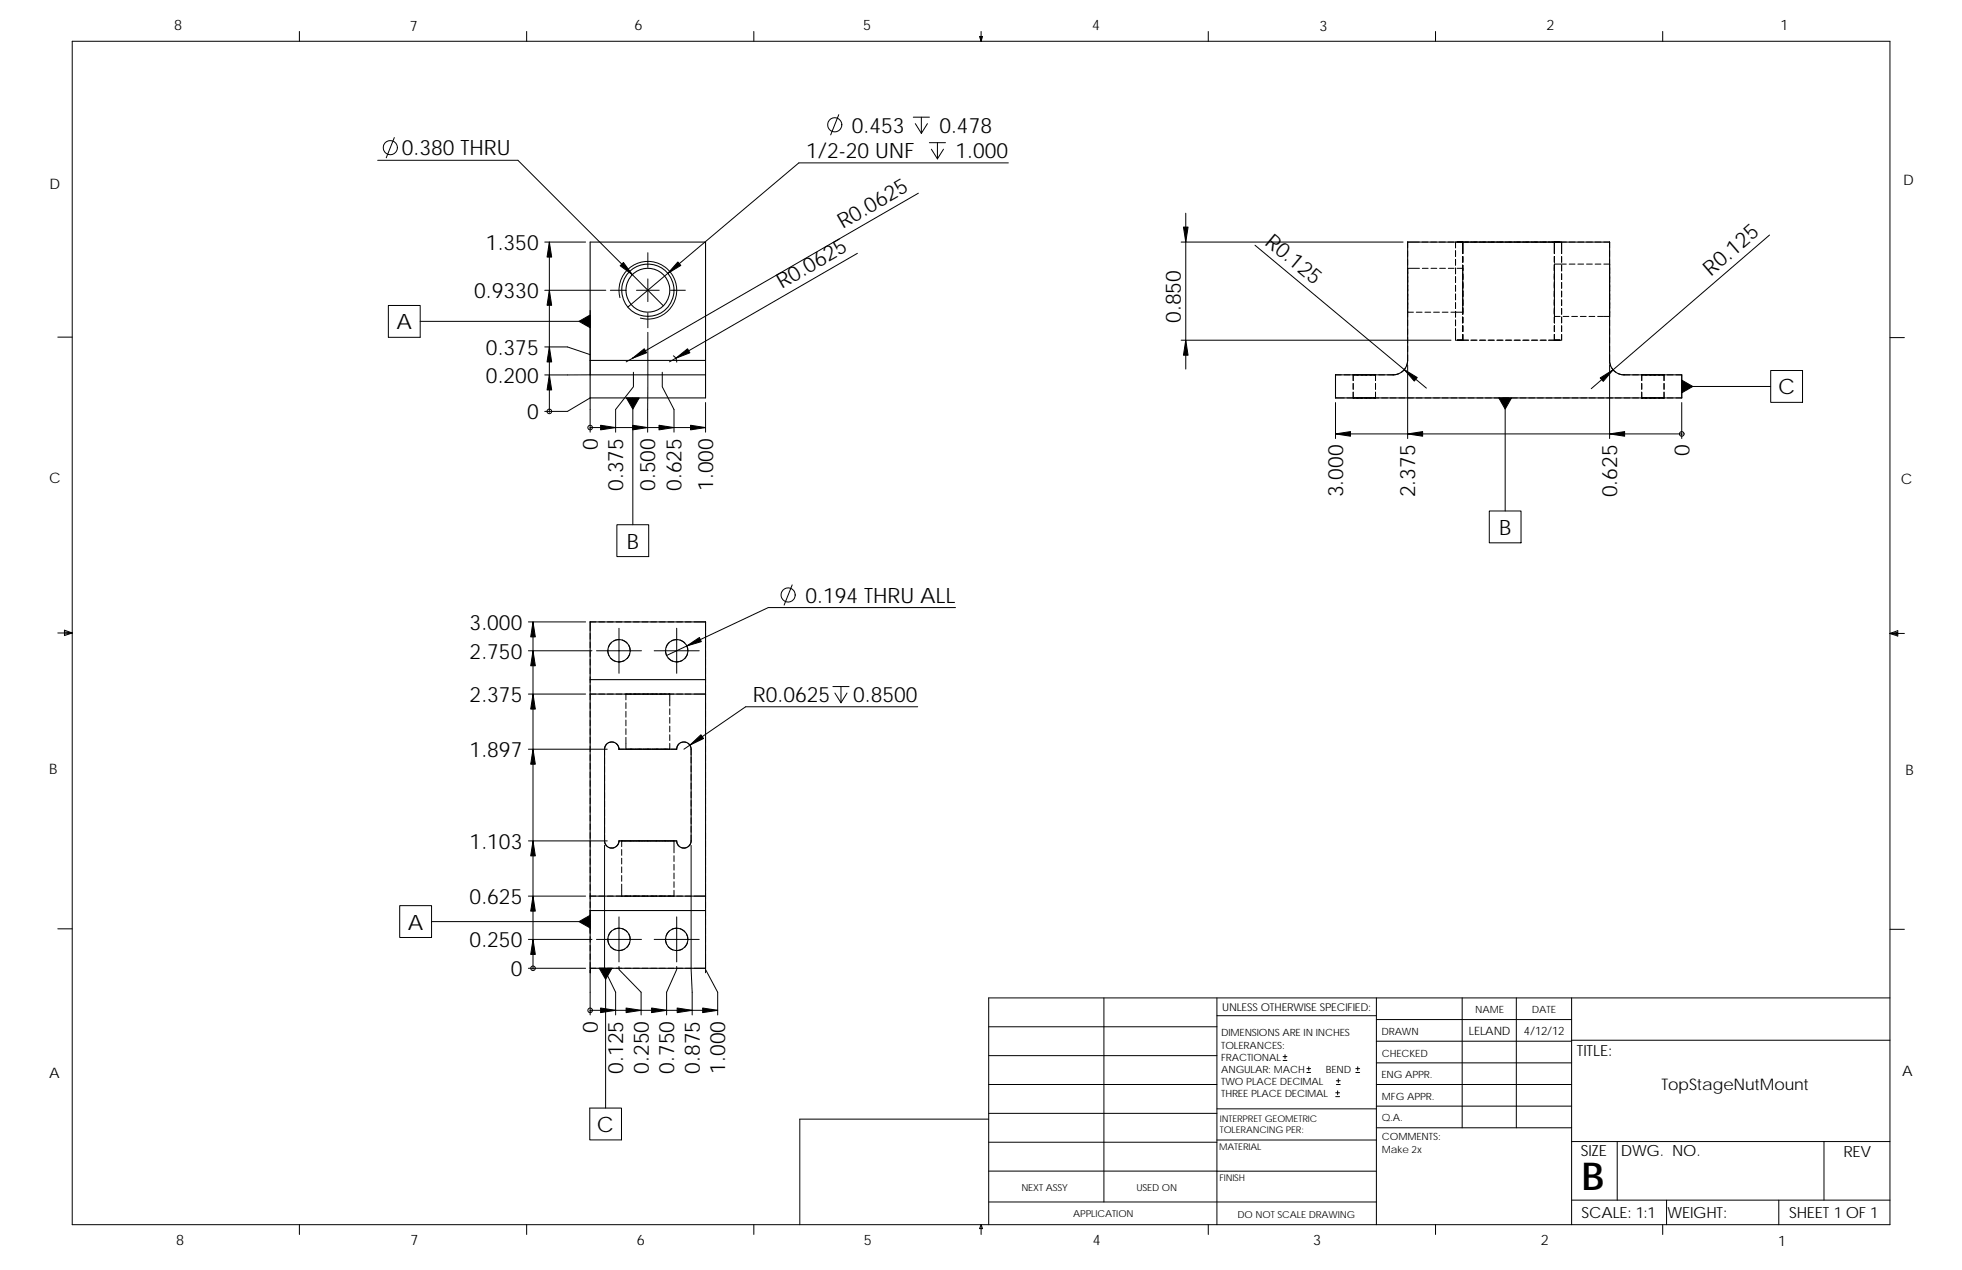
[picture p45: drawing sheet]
<svg xmlns="http://www.w3.org/2000/svg" width="432mm" height="279mm" viewBox="0 0 432 279" stroke-linecap="round" stroke-linejoin="round" font-family="sans-serif">
<defs><g id="words">
<text font-size="8.5" x="348.1" y="261.7">B</text>
<g font-size="4.7">
<text x="187.5" y="29.2">0.453</text>
<text x="206.7" y="29.2">0.478</text>
<text x="88.4" y="34.2">0.380 THRU</text>
<text x="177.4" y="34.8">1/2-20 UNF</text>
<text x="210.3" y="34.8">1.000</text>
<text x="185.5" y="50.4" transform="rotate(-30 185.5 50.4)">R0.0625</text>
<text x="278.2" y="53.6" transform="rotate(40 278.2 53.6)">R0.125</text>
<text x="107" y="55">1.350</text>
<text x="104.4" y="65.6">0.9330</text>
<text x="172" y="63.6" transform="rotate(-30 172 63.6)">R0.0625</text>
<text x="376.5" y="60.9" transform="rotate(-41 376.5 60.9)">R0.125</text>
<text x="259.9" y="71.1" transform="rotate(-90 259.9 71.1)">0.850</text>
<text x="87.2" y="72.5">A</text>
<text x="107" y="78.1">0.375</text>
<text x="107" y="84.2">0.200</text>
<text x="391.3" y="86.8">C</text>
<text x="116" y="92.3">0</text>
<text x="131.6" y="99" transform="rotate(-90 131.6 99)">0</text>
<text x="371.8" y="100.4" transform="rotate(-90 371.8 100.4)">0</text>
<text x="137.2" y="108" transform="rotate(-90 137.2 108)">0.375</text>
<text x="144.2" y="108" transform="rotate(-90 144.2 108)">0.500</text>
<text x="150" y="108" transform="rotate(-90 150 108)">0.625</text>
<text x="157" y="108" transform="rotate(-90 157 108)">1.000</text>
<text x="295.6" y="109.4" transform="rotate(-90 295.6 109.4)">3.000</text>
<text x="311.5" y="109.4" transform="rotate(-90 311.5 109.4)">2.375</text>
<text x="355.9" y="109.4" transform="rotate(-90 355.9 109.4)">0.625</text>
<text x="329.9" y="117.7">B</text>
<text x="137.9" y="120.7">B</text>
<text x="177.3" y="132.6">0.194 THRU ALL</text>
<text x="103.4" y="138.6">3.000</text>
<text x="103.4" y="144.9">2.750</text>
<text x="103.4" y="154.5">2.375</text>
<text x="165.7" y="154.4">R0.0625</text>
<text x="187.7" y="154.4">0.8500</text>
<text x="103.4" y="166.6">1.897</text>
<text x="103.4" y="186.8">1.103</text>
<text x="103.4" y="198.9">0.625</text>
<text x="89.7" y="204.5">A</text>
<text x="103.4" y="208.4">0.250</text>
<text x="112.4" y="214.8">0</text>
<text x="131.6" y="227.2" transform="rotate(-90 131.6 227.2)">0</text>
<text x="137.2" y="236.2" transform="rotate(-90 137.2 236.2)">0.125</text>
<text x="142.8" y="236.2" transform="rotate(-90 142.8 236.2)">0.250</text>
<text x="148.4" y="236.2" transform="rotate(-90 148.4 236.2)">0.750</text>
<text x="154" y="236.2" transform="rotate(-90 154 236.2)">0.875</text>
<text x="159.6" y="236.2" transform="rotate(-90 159.6 236.2)">1.000</text>
<text x="131.4" y="249">C</text>
</g>
<text font-size="3.5" x="365.6" y="239.9">TopStageNutMount</text>
<g font-size="3.4">
<text x="347" y="232.3">TITLE:</text>
<text x="347.9" y="254.3">SIZE</text>
<text x="356.7" y="254.3">DWG. NO.</text>
<text x="405.7" y="254.4">REV</text>
<text x="348.1" y="267.9">SCALE: 1:1</text>
<text x="367" y="268">WEIGHT:</text>
<text x="393.8" y="267.9">SHEET 1 OF 1</text>
</g>
<g font-size="3.2">
<text x="38.3" y="6.7">8</text>
<text x="90.2" y="6.8">7</text>
<text x="139.7" y="6.5">6</text>
<text x="189.9" y="6.5">5</text>
<text x="240.4" y="6.6">4</text>
<text x="290.4" y="6.7">3</text>
<text x="340.4" y="6.6">2</text>
<text x="391.8" y="6.7">1</text>
<text x="10.9" y="41.6">D</text>
<text x="418.9" y="40.7">D</text>
<text x="10.8" y="106.3">C</text>
<text x="418.4" y="106.4">C</text>
<text x="10.8" y="170.2">B</text>
<text x="419.4" y="170.6">B</text>
<text x="10.8" y="237.2">A</text>
<text x="418.6" y="236.8">A</text>
<text x="38.8" y="273.9">8</text>
<text x="90.3" y="273.9">7</text>
<text x="140.2" y="273.8">6</text>
<text x="190.1" y="273.9">5</text>
<text x="240.5" y="273.8">4</text>
<text x="289" y="273.9">3</text>
<text x="339.1" y="273.9">2</text>
<text x="391.4" y="274.2">1</text>
</g>
<g font-size="2.5">
<text x="323.3" y="227.6">LELAND</text>
<text x="335.4" y="227.7">4/12/12</text>
</g>
<text font-size="2.4" x="269" y="222.4">UNLESS OTHERWISE SPECIFIED:</text>
<g font-size="2.2">
<text x="304" y="227.7">DRAWN</text>
<text x="324.7" y="222.9">NAME</text>
<text x="337.2" y="222.9">DATE</text>
<text x="268.8" y="228">DIMENSIONS ARE IN INCHES</text>
<text x="268.8" y="230.7">TOLERANCES:</text>
<text x="268.8" y="233.3">FRACTIONAL</text>
<text x="304.1" y="232.6">CHECKED</text>
<text x="268.8" y="236">ANGULAR: MACH</text>
<text x="268.8" y="238.6">TWO PLACE DECIMAL</text>
<text x="291.8" y="236">BEND</text>
<text x="304" y="237.2">ENG APPR.</text>
<text x="268.8" y="241.3">THREE PLACE DECIMAL</text>
<text x="304.1" y="242">MFG APPR.</text>
<text x="304.1" y="246.7">Q.A.</text>
<text x="304.1" y="250.9">COMMENTS:</text>
<text x="304.1" y="253.6">Make 2x</text>
</g>
<g font-size="2.1">
<text x="224.8" y="262">NEXT ASSY</text>
<text x="250.1" y="262">USED ON</text>
<text x="236.2" y="267.8">APPLICATION</text>
<text x="272.4" y="267.9">DO NOT SCALE DRAWING</text>
</g>
<g font-size="2">
<text x="268.5" y="249.4">TOLERANCING PER:</text>
<text x="268.5" y="246.8">INTERPRET GEOMETRIC</text>
<text x="268.3" y="252.9">MATERIAL</text>
<text x="268.4" y="259.7">FINISH</text>
</g>
</g></defs>
<g fill="none" stroke="#000" stroke-width=".22">
<path d="M15.9 9.1h400v260.3h-400zM65.9 6.9v2.2M115.9 6.9v2.2M165.9 6.9v2.2M215.6 8h.6l-.3 1.1zM215.7 8l.2 1.1M215.9 6.9v2.2M216 8l-.1 1.1M265.9 6.9v2.2M315.9 6.9v2.2M365.9 6.9v2.2M83.1 35.3h30.9l32 32"/>
<path d="M86.8 30.3l-1.8 4.4M184.6 25.2l-1.8 4.5M201 25.8h3.6M201.4 27.2l1.4 2.1M202.8 25.8v3.5M204.1 27.2l-1.3 2.1M204.5 31.4h3.6M205 32.8l1.3 2.1M206.3 31.4v3.5M207.6 32.8l-1.3 2.1M221.9 35.8h-46.1l-37.6 31.8M119.9 53.3h9"/>
<path d="M120.9 53.3v37.2M142.6 55.6v3.2M188.7 55.7l-41.4 23.9M202.1 42.5l-64.3 37.1M259.9 53.3h48.9M261 46.9v34.3M276.2 54l37.7 31.4M309.8 59h1.3M309.8 53.3h2.5M309.8 53.3v1.2M309.8 55.2v1.2M309.8 57.1v1.2"/>
<path d="M309.8 59v1.2M309.8 59.2v-.2v1.2M309.8 59.8v1.3M309.8 53.3h.1M311.1 59h1.3M313 53.3h1.2M313 59h1.3M314.9 53.3h1.2M314.9 59h1.3M316.8 53.3h1.3M316.8 59h1.3M318.7 53.3h1.3"/>
<path d="M318.7 59h1.3M320.3 53.3v1.2M320.3 55.2v1.2M320.3 57.1v1.2M320.3 59v1.2M320.6 53.3h1.3M320.7 59h1.2M320.7 53.3h1.2zM321.9 53.3h1.3M321.9 53.3v2.5M321.9 56.4v1.3M321.9 58.3v1.3"/>
<path d="M321.9 59.3v-.3v1M321.9 59.9v1.3M321.9 53.3h20.9M340.8 53.3h1.3M342.1 58.1h1.3M342.1 56.4v1.3M342.1 58.3v1.3M342.1 58.8v1.3M342.1 58.2v1.1M342.1 59.9v1.3M342.1 53.3v2.5M342.1 53.3h1.3z"/>
<path d="M343.4 58.1h1.3M343.5 53.3h1.2M343.7 56.4v1.3M343.7 58.3v1.3M343.7 53.3v2.5M345.4 58.1h1.2M345.4 53.3h1.2M347.3 58.1h1.2M347.3 53.3h1.2M349.2 58.1h1.2M349.2 53.3h1.2M351.1 58.1h1.2"/>
<path d="M351.1 53.3h1.2M353 58.1h1.2M354.2 53.3v1.2M354.2 55.2v1.2M354.2 57.1v1.2M354.2 59v1.2M354.2 58.8v1.2M354.2 58.1v1.2M354.2 60v1.2M354.3 53.3h-1.3M389.4 51.7l-39.2 33.8M12.7 74.2h3.2"/>
<path d="M85.5 67.2h7v7h-7zM92.5 70.7h37.4M119.9 76.3h5l5 1.7M119.9 63.9h13.4M129.9 68.3v14.2h-10M134.3 63.9h3.3M136.4 65.5a6.3 6.3 0 0 1 5.6-8 6.3 6.3 0 0 1 6.9 6.9 6.3 6.3 0 0 1-8 5.6M140.1 63.9h5M142.6 61.4v5M142.6 68.9v3.2M142.6 73.1l-.1 22M147.6 63.9h3.2"/>
<path d="M148.2 78.3l.5 .6 .2 .8M259.9 74.8h59.4M309.8 68.7h1.3M309.8 60.9v1.2M309.8 62.8v1.3M309.8 64.7v1.3M309.8 66.6v1.3M309.8 68.5v1.3M309.8 70.4v1.3M309.8 72.3v1.3M309.8 74.2v1.3M309.8 76.1v1.3"/>
<path d="M309.8 78v1.3M309.8 63.9v1.2M309.8 65.8v1.2M309.8 67.7v1v-.3M309.8 66.5v1.3M309.8 64.6v1.3M309.8 62.7v1.3M309.8 60.8v1.3M309.8 61.7v1.3M309.8 79.3h.1M309.8 79.3l-.3 1.2M311.7 68.7h1.3"/>
<path d="M313.6 68.7h1.3M315.5 68.7h1.3M317.4 68.7h1.3M319.3 68.7h1.3M320.3 60.9v1.2M320.3 62.8v1.3M320.3 64.7v1.3M320.3 66.6v1.3M320.3 68.5v1.3M320.3 70.4v1.3M320.3 72.3v2.5M320.7 68.7h1.2"/>
<path d="M320.7 74.8h1.2zM321.9 74.8h1.3zM321.9 60.2v1.3M321.9 62.1v1.3M321.9 66v1.2M321.9 67.9v1.2M321.9 69.8v1.2M321.9 71.7v1.2M321.9 73.6v1.2M321.9 66.7v1.2M321.9 64.7v1.3M321.9 62.6v2.7"/>
<path d="M321.9 60.7v1.3M321.9 61.8v1.3M321.9 63.7v1.3M321.9 65.6v1.3M321.9 67.5v1.2v-.1M325.1 74.8h-1.4M327 74.8h-1.4M328.9 74.8h-1.4M330.8 74.8h-1.4M332.7 74.8h-1.4M334.6 74.8h-1.4M336.5 74.8h-1.4"/>
<path d="M338.4 74.8h-1.4M340.3 74.8h-1.4M340.8 74.8h1.3zM342.1 60.2v1.3M342.1 62.1v1.3M342.1 64.1v1.2M342.1 66v1.2M342.1 67.9v1.2M342.1 69.8v1.2M342.1 71.7v1.2M342.1 73.6v1.2M342.1 63.9v1.2"/>
<path d="M342.1 65.8v1.2M342.1 67.7v1.2M342.1 68.3v1.3h1.3M342.1 66.4v1.3M342.1 64.5v1.3M342.1 62.6v1.3M342.1 60.7v1.3M342.1 61.8v1.3M342.1 63.7v.2M342.1 74.8h1.3zM343.7 60.2v1.3M343.7 62.1v1.3"/>
<path d="M343.7 64.1v1.2M343.7 66v1.2M343.7 67.9v1.2M343.7 69.8v1.2M343.7 71.7v1.2M343.7 73.6v1.2M344 69.6h1.3M345.9 69.6h1.3M347.8 69.6h1.3M349.7 69.6h1.3M351.6 69.6h1.3M353 69.6h1.2"/>
<path d="M354.2 78l.1 1.8 .2 .7M354.2 60.9v1.2M354.2 62.8v1.3M354.2 64.7v1.3M354.2 66.6v1.3M354.2 68.5v1.3M354.2 70.4v1.3M354.2 72.3v1.3M354.2 74.2v1.3M354.2 76.1v1.3M354.2 79.3h.1M354.2 62.6v1.3"/>
<path d="M354.2 60.7v1.3M354.2 61.9v1.2M354.2 63.8v1.2M354.2 65.7v1.3M354.2 67.6v1.3M354.2 68.4v1.1M354.2 66.5v1.3M354.2 64.6v1.3M415.9 74.3h3.2M119.9 90.5h5l5-3v7.6M120.9 90.5h.1M129.9 94.1h.1"/>
<path d="M139.3 87.5v27.9M139.4 81.9v3.2l-3.9 5v5M145.8 81.9v3.2l2.5 5v5M155.3 88.6v6.5M155.3 94.1h-25.4M293.9 84.4v1.2M293.9 86.3v1.2h1.9M293.9 87.5h.1M293.9 88.6v7.9M293.9 95.5h76.2M295.2 82.5h-1.3v1.2M295.8 82.5h1.3"/>
<path d="M296.5 87.5h1.2M297.7 82.5h1.3M297.8 82.5v1.2M297.8 84.4v1.2M297.8 86.3v1.2M298 82.5h-.2h1.1M298 87.5h-.2h1.1M298.4 87.5h1.2M298.6 82.5h1.3M298.6 87.5h1.3M299.6 82.5h1.2M299.6 87.5h1.2"/>
<path d="M299.6 82.5h1.3M300.3 87.5h1.2M300.5 82.5h1.3M300.5 87.5h1.3M301.5 82.5h1.2M301.5 87.5h1.2M301.5 82.5h1.3M302.2 87.5h1.2M302.4 82.5h.3M302.4 87.5h.3M302.7 82.5v1.2M302.7 84.4v1.2"/>
<path d="M302.7 86.3v1.2M303.4 82.5h1.3M304.1 87.5h1.2M306 87.5h1.3M307.8 82.2a4.6 4.6 0 0 1-2.4 .3M307.9 87.5h1.3M309.3 81l-.9 .9M309.8 87.5h1.3M309.8 80.3v16.2M311.7 87.5h1.3M313.6 87.5h1.3M315.5 87.5h1.3"/>
<path d="M317.4 87.5h1.3M319.3 87.5h1.3M321.2 87.5h1.3M323.1 87.5h1.3M325 87.5h1.3M326.9 87.5h1.3M328.8 87.5h1.3M330.8 87.5h1.2M331.3 87.5v24.9M332.7 87.5h1.2M334.6 87.5h1.2M336.5 87.5h1.2"/>
<path d="M338.4 87.5h1.2M340.3 87.5h1.2M342.2 87.5h1.3M344.1 87.5h1.3M346 87.5h1.3M347.9 87.5h1.3M349.8 87.5h1.3M351.7 87.5h1.3M353.6 87.5h1.3M354.2 80.3v16.2M354.8 81l.8 .9M355.5 87.5h1.3"/>
<path d="M356.2 82.2a4.6 4.6 0 0 0 2.5 .3M357.4 87.5h1.3M359.3 82.5h1.3M359.3 87.5h1.3M361.2 82.5h1.3M361.2 87.5h1.3M361.3 82.5v1.2M361.3 84.4v1.2M361.3 86.3v1.2M361.5 82.5h-.2h1.1M361.5 87.5h-.2h1.1M362.1 82.5h1.3"/>
<path d="M362.1 87.5h1.3M363.1 82.5h1.2M363.1 87.5h1.2M363.1 82.5h1.3M363.1 87.5h1.3M364 82.5h1.3M364 87.5h1.3M365 87.5h1.2M365 87.5h1.3M365.2 82.5h1M365.9 82.5h.3M365.9 87.5h.3z"/>
<path d="M366.2 82.5v1.2M366.2 84.4v1.2M366.2 86.3v1.2M366.2 82.5h-1.2h1.3M366.9 82.5h1.3M366.9 87.5h1.3M368.9 82.5h1.2v1.2M370.1 86.3v1.2h-1.2M370.1 84.4v1.2M370.1 95.5h.1M370.1 88.6v7.9M370.1 85h19.6"/>
<path d="M389.7 81.5h7v7h-7zM135.8 115.4h7v7h-7zM327.8 112.4h7v7h-7zM12.7 139.3h3.2M14.2 138.6l1.7 .7-1.7 .5zM14.2 139l1.7 .3M15.9 139.3l-1.7 .2M116.3 136.8h12.6M117.3 136.8v76.2M129.9 139.4v1.2M131.1 136.8h-1.2v1.9M131.8 136.8h1.3"/>
<path d="M133.7 136.8h1.3M135.6 136.8h1.3M136.2 138.2v9.9M137.5 136.8h1.3M139.4 136.8h1.3M141.3 136.8h1.3M143.2 136.8h1.3M145.1 136.8h1.3M147 136.8h1.3M148.9 136.8h1.3M148.9 138.2v9.9M150.8 136.8h1.3"/>
<path d="M152.7 136.8h2.6M155.3 136.8h.1M155.3 136.8v1.9M155.3 139.4v1.2M174.3 128.7l-1.7 4.4M210.3 133.7h-41.2l-22.4 10.5M415.9 139.4h3.2M415.9 139.4l1.8-.7v1.2zM415.9 139.4l1.8 .2M417.7 139.1l-1.8 .3M116.3 143.2h14M116.3 152.7h12.6"/>
<path d="M129.9 150.8v1.3M129.9 154.6v1.3M129.9 156.5v1.3M129.9 158.4v1.3M129.9 141.3v1.2M129.9 143.2v1.2M129.9 145.1v1.2M129.9 147v1.3M129.9 148.9v1.3M131.1 152.7h-1.2v1.3M131.3 143.2h9.9M131.8 152.7h1.3"/>
<path d="M133.7 152.7h1.3M133.8 143l.2 1.2M134.4 144.8l1 .7M134.6 141.3l-.7 1.1M135.6 152.7h1.3M136.3 140.7l-1.2 .3M136.9 140.8l1.1 .7M137.4 145.3l-.8 .3h-.6M137.5 152.7h1.3M137.8 152.7h.2M137.8 152.7h1.2M137.8 152.7v1.3"/>
<path d="M137.8 154.6v1.3M137.8 156.5v1.3M137.8 158.4v1.3M138.4 142l.3 1.2M138.6 143.8l-.7 1.1M138.6 152.7h1.3M139.4 152.7h1.3M139.7 152.7h1.2M140.5 152.7h1.3M141.3 152.7h1.3M141.6 152.7h1.2M142.5 152.7h1.2"/>
<path d="M143.2 152.7h1.3M143.5 152.7h1.2M144 143.2h9.9M144.4 152.7h1.2M145.1 152.7h1.3M145.4 152.7h1.2M146.3 152.7h1.1h-.1M146.5 143l.2 1.2M147 152.7h1.3M147.1 144.8l1 .7M147.3 141.3l-.7 1.1M147.4 152.7v1.3"/>
<path d="M147.4 154v1.3M147.4 155.9v1.3M147.4 157.8v1.3M147.4 159.7v1.3M148.9 152.7h1.3M149 140.7l-1.2 .3M149.6 140.8l1.1 .7M150.1 145.3l-.8 .3h-.6M150.8 152.7h1.3M151.1 142l.3 1.2M151.3 143.8l-.7 1.1M152.7 152.7h2.6"/>
<path d="M155.3 141.3v1.2M155.3 143.2v1.2M155.3 145.1v1.2M155.3 147v1.3M155.3 148.9v1.3M155.3 150.8v1.3M155.3 152.7v1.3M155.3 154.6v1.3M155.3 156.5v1.3M155.3 158.4v1.3M155.3 152.7h.1M183.3 151h3.6"/>
<path d="M183.7 152.5l1.4 2.1M185.1 151v3.6M186.4 152.5l-1.3 2.1M202 155.5h-37.9l-13.6 9.3M116.3 164.8h17.3M129.9 160.3v1.3M129.9 162.2v1.3M129.9 164.1v1.3M129.9 166v1.3M129.9 167.9v1.3M129.9 169.8v1.3M129.9 171.7v1.3"/>
<path d="M129.9 173.7v1.2M129.9 175.6v1.2M129.9 177.5v1.2M129.9 179.4v1.2M133.1 166.7v1.3M133.1 168.6v1.3M133.1 170.5v1.3M133.1 172.4v1.3M133.1 174.3v1.3M133.1 176.3v1.2M133.1 178.2v1.2M133.5 163.7l-.2 .3a3.1 3.1 0 0 0-.2 2.1"/>
<path d="M135.2 163.3l-.6-.1-.6 .2M135.7 163.7l.4 .5 .1 .6h1.3M137.8 164.8h1.2M137.8 163.6v1.2M137.8 160.3v1.3M137.8 162.2v1.3M137.8 164.8h.2M138.1 164.8h1.3M138.6 164.8h1.3M139.7 164.8h1.2M140 164.8h1.3M140.5 164.8h1.3"/>
<path d="M141.6 164.8h1.2M141.9 164.8h1.3M142.5 164.8h1.2M143.5 164.8h1.2M143.8 164.8h1.3M144.4 164.8h1.2M145.4 164.8h1.2M145.8 164.8h1.2M146.3 164.8h1.1h-.1M147.4 161.6v1.3M147.4 163.6v1.2M149.4 163.7l-.3 .5-.2 .6h-1.2"/>
<path d="M151.1 163.3l-.6-.1-.7 .2M151.6 163.7l.4 .5 .1 .6M152.1 164.8v1.3M152.1 166.6v1.3M152.1 168.5v1.3M152.1 170.4v1.3M152.1 172.3v1.3M152.1 174.2v1.3M152.1 176.1v1.3M152.1 178v1.3M152.1 179.9v1.3M152.1 164.8h.1"/>
<path d="M155.3 160.3v1.3M155.3 162.2v1.3M155.3 164.1v1.3M155.3 166v1.3M155.3 167.9v1.3M155.3 169.8v1.3M155.3 171.7v1.3M155.3 173.7v1.2M155.3 175.6v1.2M155.3 177.5v1.2M155.3 179.4v1.2M88 199.2h7v7h-7z"/>
<path d="M116.3 185h17.3M116.3 197.1h12.6M129.9 197.1h1.2M129.9 181.3v1.2M129.9 183.2v1.2M129.9 185.1v1.3M129.9 187v1.3M129.9 188.9v1.3M129.9 190.8v1.3M129.9 192.7v1.3M129.9 194.6v1.3M129.9 196.5v1.3"/>
<path d="M129.9 198.4v1.3M131.8 197.1h1.3M133.1 186v27.3l2.4 5v5M133.1 183.7v.2a2.61 2.61 0 0 0 .4 2.2M133.1 180.1v1.2M133.1 182v1.2M133.7 197.1h1.3M135.3 186.4l-.7 .2-.5-.1M135.6 197.1h2.4M136.8 195.9v1.2M136.8 185v1.3M136.8 186.9v1.3"/>
<path d="M136.8 188.8v1.3M136.8 190.7v1.3M136.8 192.6v1.3M136.8 194.5v1.3M136.9 185h1.1M137.5 197.1h1.3M137.5 185h-1.3l-.1 .6-.4 .5M137.5 185h1.3M138.1 185h2.6M138.7 197.1h1.3M138.7 185h1.3M140 185h1.3"/>
<path d="M140.6 197.1h1.3M140.6 185h1.3M140.7 197.1h-1.3h1.3M141.3 197.1h1.3M141.4 197.1h1.2M141.4 185h1.2M141.9 185h1.3M142.5 197.1h1.3M142.5 185h1.3M143.2 197.1h1.3M143.3 197.1h1.2M143.3 185h1.2"/>
<path d="M143.8 185h2.6M144.4 197.1h1.3M144.4 185h1.3M145.2 197.1h1.2zM145.8 185h1.2M146.3 197.1h1.3M146.3 185h1.3M147 197.1h1.3M147.1 197.1h1.2M147.1 185h1.2M147.7 185h1.2l.2 .6 .3 .5M148.2 197.1h.1"/>
<path d="M148.2 185h.1M148.3 185v1.3M148.3 186.4v1.2M148.3 188.3v1.2M148.3 190.2v1.2M148.3 192.1v1.2M148.3 194v1.2M148.3 195.9v1.2M148.9 197.1h1.3M148.9 185h.1M150.8 197.1h1.3M151.2 186.4l-.7 .2-.6-.1"/>
<path d="M152.1 185l-.1 .6-.4 .5M152.1 181.8v1.3M152.1 183.7v1.3M152.1 186v27.3l.2 5v5M152.1 185h.1M152.7 197.1h2.6M155.3 181.3v1.2M155.3 183.2v1.2M155.3 185.1v1.3M155.3 187v1.3M155.3 188.9v1.3M155.3 190.8v1.3"/>
<path d="M155.3 192.7v1.3M155.3 194.6v1.3M155.3 196.5v1.3M155.3 198.4v1.3M12.7 204.3h3.2M95 202.8h34.9M116.3 206.7h14M116.3 213h12.6M117.3 213h.1M129.9 211.8v1.2h1.2M129.9 200.3v5.1M129.9 206v1.3"/>
<path d="M129.9 207.9v1.3M129.9 209.8v1.3M129.9 214v-.7v10M131.3 206.7h9.9M131.8 213h1.3M133.3 213v30.8M133.7 213h1.3M133.8 206.5l.2 1.2M134.4 208.3l1 .7M134.6 204.8l-.7 1.1M135.6 213h1.3M136.2 212.6v.7l4.9 5v5"/>
<path d="M136.2 201.7v9.9M136.3 204.2l-1.2 .3M136.9 204.3l1.1 .7M137.4 208.8l-.8 .3h-.6M137.5 213h1.3M138.4 205.5l.3 1.2M138.6 207.3l-.7 1.1M139.4 213h1.3M141.3 213h1.3M143.2 213h1.3M144 206.7h9.9M145.1 213h1.3"/>
<path d="M146.5 206.5l.2 1.2M147 213h1.3M147.1 208.3l1 .7M147.3 204.8l-.7 1.1M148.9 213h1.3M148.9 212.6v.7l-2.2 5v5M148.9 201.7v9.9M149 204.2l-1.2 .3M149.6 204.3l1.1 .7M150.1 208.8l-.8 .3h-.6M150.8 213h1.3M151.1 205.5l.3 1.2"/>
<path d="M151.3 207.3l-.7 1.1M152.7 213h2.6M155.3 213h.1M155.3 200.3v1.3M155.3 202.2v1.3M155.3 204.1v1.3M155.3 206v1.3M155.3 207.9v1.3M155.3 209.8v1.3M155.3 211.8v1.2M155.3 214v-.7l2.6 5v5M243 219.5v44.9"/>
<path d="M267.8 219.5v49.9M302.9 219.5v49.9M321.8 219.5v28.6M333.7 219.5v28.6M345.9 219.5v49.9M415.9 204.4h3.2M415.9 219.5h-198.3v49.9M129.9 222.3h.1M157.9 222.3h-28M217.6 238.6h50.2M217.6 232.2h50.2M217.6 225.9h50.2"/>
<path d="M267.8 223.5h35.1M282.4 233.3h.8M282.4 232.5h.8M282.8 232v.9M287.6 235.9h.8M287.6 235.1h.8M288 234.7v.8M294.1 238.6h.9M294.1 237.8h.9M294.4 240v.8M294.5 237.3v.9M298.4 235.9h.8"/>
<path d="M298.4 235.1h.8M298.8 234.7v.8M302.9 238.6h43M302.9 233.8h43M302.9 229.1h43M302.9 224.3h43M345.9 228.9h70M129.8 243.8h7v7h-7zM217.6 257.6l85.3 .1M217.6 251.3h50.2M217.6 244.9h50.2M217.6 246.2h-41.6v23.2"/>
<path d="M267.8 250.8h35.1M267.8 243.9h35.1M294 241.3h.8M294 240.4h.8M302.9 248.1h43M302.9 243.4h43M345.9 251.1h70M355.9 251.1v12.9M401.4 251.1v12.9M65.9 269.4v2.2M115.9 269.4v2.2M165.9 269.4v2.2"/>
<path d="M215.9 269.4l.3 .9h-.6zM215.9 269.4v2.2M217.6 264.4h85.3M265.9 269.4v2.2M315.9 269.4v2.2M345.9 264h70M365.9 269.4v2.2M366.8 264v5.4M391.5 264v5.4"/>
<circle cx="85.9" cy="32.5" r="1.56"/>
<circle cx="183.7" cy="27.5" r="1.56"/>
<circle cx="120.9" cy="90.5" r=".51"/>
<circle cx="129.9" cy="94.1" r=".51"/>
<circle cx="370.1" cy="95.5" r=".51"/>
<circle cx="173.5" cy="130.9" r="1.55"/>
<circle cx="117.3" cy="213" r=".51"/>
<circle cx="129.9" cy="222.3" r=".51"/>
</g>
<g fill="none" stroke="#000" stroke-width=".23">
<path d="M309.8 53.3h44.4v26.3l.4 1.2 .9 1 .6 .4 1 .2 13 .1v5h-76.2v-5l13.1-.1 .9-.2 .7-.4 .8-1 .4-1.5zM129.9 79.3v3.2M129.9 79.3v-26h25.4v26M129.9 79.3h25.4M155.3 79.3v3.2M129.9 82.5h25.4M155.3 82.5v5h-25.4v-5M129.9 149.5h25.4v3.2M129.9 149.5v3.2M129.9 149.5v-12.7h25.4v12.7M129.9 152.7v44.4M129.9 152.7h25.4"/>
<path d="M155.3 152.7v44.4M133.5 163.7l.9-.5 .9 .2 .7 .6 .2 .8h12.7l.3-1 .7-.5h1l.9 .5 .3 1v20.2l-.1 .7-.5 .5-.8 .4-.9-.2-.6-.6-.3-.8h-12.7l-.3 1-.7 .5h-1l-.8-.5-.3-.8v-20.6zM129.9 197.1v3.2M129.9 197.1h25.4M155.3 197.1v3.2h-25.4M129.9 200.3v12.7h25.4v-12.7"/>
<circle cx="142.6" cy="63.9" r="5.8"/>
<circle cx="142.6" cy="63.9" r="4.8"/>
<circle cx="136.2" cy="143.2" r="2.46"/>
<circle cx="148.9" cy="143.2" r="2.46"/>
<circle cx="136.2" cy="206.7" r="2.46"/>
<circle cx="148.9" cy="206.7" r="2.46"/>
</g>
<g fill="#000" stroke="#000" stroke-width=".22">
<path d="M120.9 53.3l.5 3.3h-1z" fill-rule="evenodd"/>
<path d="M260.5 50h1l-.5 3.3z" fill-rule="evenodd"/>
<path d="M120.9 63.9l.5 3.3h-1z" fill-rule="evenodd"/>
<path d="M120.9 76.3l.5 3.3h-1z" fill-rule="evenodd"/>
<path d="M127.4 70.7l2.5-1.4v2.8z" fill-rule="evenodd"/>
<path d="M136.5 58.5l.7-.8 2 2.7z" fill-rule="evenodd"/>
<path d="M139.2 78.8l2.6-2.1 .5 .9z" fill-rule="evenodd"/>
<path d="M149.2 57.6l.6 .8-2.8 1.7z" fill-rule="evenodd"/>
<path d="M148.7 78.8l2.6-2.1 .5 .9z" fill-rule="evenodd"/>
<path d="M261 74.8l.5 3.3h-1z" fill-rule="evenodd"/>
<path d="M120.9 82.5l.5 3.3h-1z" fill-rule="evenodd"/>
<path d="M132.2 93.6l3.3 .5-3.3 .5z" fill-rule="evenodd"/>
<path d="M137.9 87.5h2.8l-1.4 2.5z" fill-rule="evenodd"/>
<path d="M139.2 93.6l3.3 .5-3.3 .5z" fill-rule="evenodd"/>
<path d="M145 93.6l3.3 .5-3.3 .5z" fill-rule="evenodd"/>
<path d="M152 93.6l3.3 .5-3.3 .5z" fill-rule="evenodd"/>
<path d="M293.9 95.5l3.3-.5v1z" fill-rule="evenodd"/>
<path d="M309.1 81.3l2.8 1.8-.6 .7z" fill-rule="evenodd"/>
<path d="M309.8 95.5l3.3-.5v1z" fill-rule="evenodd"/>
<path d="M329.9 87.5h2.8l-1.4 2.5z" fill-rule="evenodd"/>
<path d="M354.2 95.5l3.3-.5v1z" fill-rule="evenodd"/>
<path d="M352.2 83.1l2.8-1.7-2.2 2.5z" fill-rule="evenodd"/>
<path d="M370.1 83.6l2.5 1.4-2.5 1.4z" fill-rule="evenodd"/>
<path d="M117.3 136.8l.5 3.3h-1z" fill-rule="evenodd"/>
<path d="M117.3 152.7l.5 3.3h-1z" fill-rule="evenodd"/>
<path d="M117.3 143.2l.5 3.3h-1z" fill-rule="evenodd"/>
<path d="M151.2 142.1l2.7-1.8 .4 .9z" fill-rule="evenodd"/>
<path d="M117.3 164.8l.5 3.3h-1z" fill-rule="evenodd"/>
<path d="M151.8 163.9l2.5-2.3 .5 .9z" fill-rule="evenodd"/>
<path d="M117.3 197.1l.5 3.3h-1z" fill-rule="evenodd"/>
<path d="M117.3 185l.5 3.3h-1z" fill-rule="evenodd"/>
<path d="M117.3 206.7l.5 3.3h-1z" fill-rule="evenodd"/>
<path d="M127.4 202.8l2.5-1.4v2.8z" fill-rule="evenodd"/>
<path d="M131.9 213h2.8l-1.4 2.5z" fill-rule="evenodd"/>
<path d="M132.2 221.8l3.3 .5-3.3 .5z" fill-rule="evenodd"/>
<path d="M137.8 221.8l3.3 .5-3.3 .5z" fill-rule="evenodd"/>
<path d="M143.4 221.8l3.3 .5-3.3 .5z" fill-rule="evenodd"/>
<path d="M149 221.8l3.3 .5-3.3 .5z" fill-rule="evenodd"/>
<path d="M154.6 221.8l3.3 .5-3.3 .5z" fill-rule="evenodd"/>
</g>
<use href="#words"/>
</svg>
